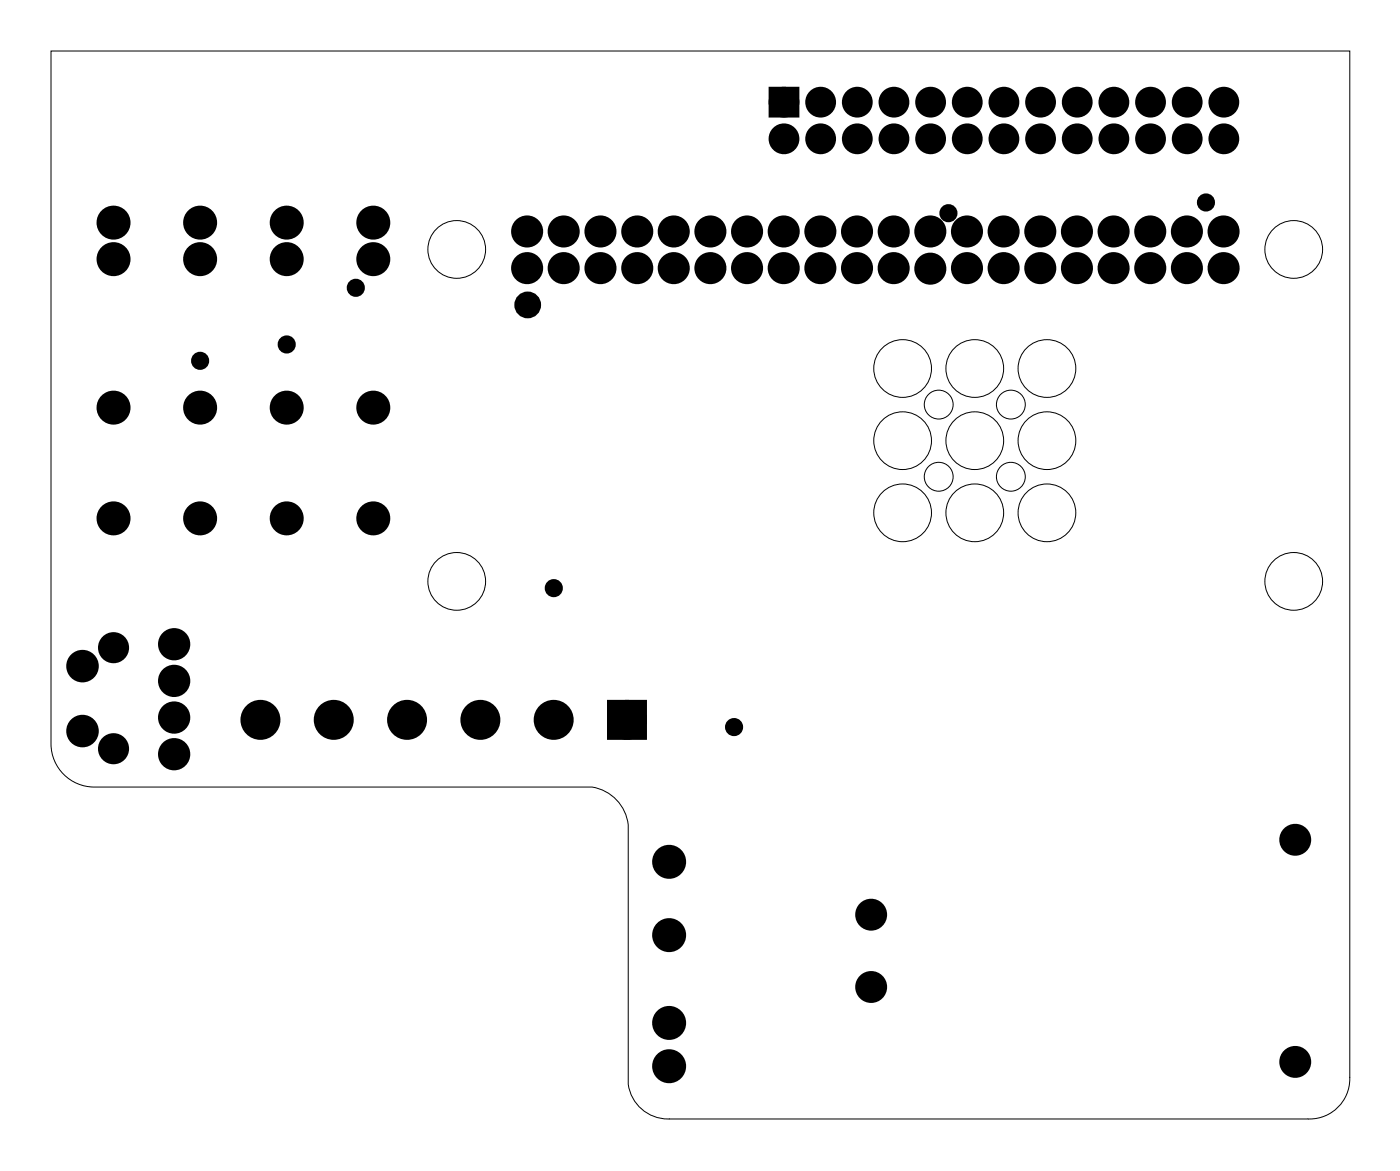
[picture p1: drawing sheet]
<svg xmlns="http://www.w3.org/2000/svg" width="97mm" height="81mm" viewBox="0 0 97 81" stroke-linecap="round" stroke-linejoin="round" font-family="sans-serif">
<g fill="none" stroke="#000" stroke-width=".07">
<path d="M3.5 3.5h90v71.2a2.78 2.78 0 0 1-2.8 2.8h-44.3a2.77 2.77 0 0 1-2.9-2.4v-17.9a3 3 0 0 0-2.5-2.7h-34.5a3 3 0 0 1-3-2.9z"/>
<circle cx="31.6" cy="17.3" r="2"/>
<circle cx="89.6" cy="17.3" r="2"/>
<circle cx="62.5" cy="35.5" r="2"/>
<circle cx="62.5" cy="30.5" r="2"/>
<circle cx="62.5" cy="25.5" r="2"/>
<circle cx="65" cy="28" r="1"/>
<circle cx="65" cy="33" r="1"/>
<circle cx="67.5" cy="30.5" r="2"/>
<circle cx="67.5" cy="25.5" r="2"/>
<circle cx="67.5" cy="35.5" r="2"/>
<circle cx="70" cy="28" r="1"/>
<circle cx="70" cy="33" r="1"/>
<circle cx="72.5" cy="35.5" r="2"/>
<circle cx="72.5" cy="30.5" r="2"/>
<circle cx="72.5" cy="25.5" r="2"/>
<circle cx="31.6" cy="40.3" r="2"/>
<circle cx="89.6" cy="40.3" r="2"/>
</g>
<path d="M53.6 6.4h1.5v1.4h-1.5zM42.4 48.9h2.1v2h-2.1z" fill="#000"/>
<g fill="none" stroke="#000" stroke-width=".69" stroke-linecap="butt">
<path d="M53.6 6.4h1.5v1.4h-1.5z"/>
<circle cx="54.3" cy="7.1" r=".72"/>
<circle cx="54.3" cy="9.6" r=".72"/>
<circle cx="56.9" cy="7.1" r=".72"/>
<circle cx="56.9" cy="9.6" r=".72"/>
<circle cx="59.4" cy="7.1" r=".72"/>
<circle cx="59.4" cy="9.6" r=".72"/>
<circle cx="61.9" cy="7.1" r=".72"/>
<circle cx="61.9" cy="9.6" r=".72"/>
<circle cx="64.5" cy="7.1" r=".72"/>
<circle cx="64.5" cy="9.6" r=".72"/>
<circle cx="67" cy="7.1" r=".72"/>
<circle cx="67" cy="9.6" r=".72"/>
<circle cx="69.6" cy="7.1" r=".72"/>
<circle cx="69.6" cy="9.6" r=".72"/>
<circle cx="72.1" cy="7.1" r=".72"/>
<circle cx="72.1" cy="9.6" r=".72"/>
<circle cx="74.6" cy="7.1" r=".72"/>
<circle cx="74.6" cy="9.6" r=".72"/>
<circle cx="77.2" cy="7.1" r=".72"/>
<circle cx="77.2" cy="9.6" r=".72"/>
<circle cx="79.7" cy="7.1" r=".72"/>
<circle cx="79.7" cy="9.6" r=".72"/>
<circle cx="82.3" cy="7.1" r=".72"/>
<circle cx="82.3" cy="9.6" r=".72"/>
<circle cx="84.8" cy="7.1" r=".72"/>
<circle cx="84.8" cy="9.6" r=".72"/>
</g>
<g fill="#000">
<circle cx="7.9" cy="18" r=".8"/>
<circle cx="7.9" cy="15.4" r=".8"/>
<circle cx="13.9" cy="15.4" r=".8"/>
<circle cx="13.9" cy="18" r=".8"/>
<circle cx="19.9" cy="15.4" r=".8"/>
<circle cx="19.9" cy="18" r=".8"/>
<circle cx="24.7" cy="19.9" r=".35"/>
<circle cx="25.9" cy="18" r=".8"/>
<circle cx="25.9" cy="15.4" r=".8"/>
<circle cx="36.5" cy="16" r=".74"/>
<circle cx="36.5" cy="18.6" r=".74"/>
<circle cx="39.1" cy="16" r=".74"/>
<circle cx="39.1" cy="18.6" r=".74"/>
<circle cx="41.6" cy="16" r=".74"/>
<circle cx="41.6" cy="18.6" r=".74"/>
<circle cx="44.2" cy="18.6" r=".74"/>
<circle cx="44.2" cy="16" r=".74"/>
<circle cx="46.7" cy="18.6" r=".74"/>
<circle cx="46.7" cy="16" r=".74"/>
<circle cx="49.2" cy="18.6" r=".74"/>
<circle cx="49.2" cy="16" r=".74"/>
<circle cx="51.8" cy="18.6" r=".74"/>
<circle cx="51.8" cy="16" r=".74"/>
<circle cx="54.3" cy="18.6" r=".74"/>
<circle cx="54.3" cy="16" r=".74"/>
<circle cx="54.3" cy="7.1" r=".72"/>
<circle cx="54.3" cy="9.6" r=".72"/>
<circle cx="56.8" cy="18.6" r=".74"/>
<circle cx="56.8" cy="16" r=".74"/>
<circle cx="56.9" cy="7.1" r=".72"/>
<circle cx="56.9" cy="9.6" r=".72"/>
<circle cx="59.4" cy="18.6" r=".74"/>
<circle cx="59.4" cy="16" r=".74"/>
<circle cx="59.4" cy="7.1" r=".72"/>
<circle cx="59.4" cy="9.6" r=".72"/>
<circle cx="61.9" cy="18.6" r=".74"/>
<circle cx="61.9" cy="16" r=".74"/>
<circle cx="61.9" cy="7.1" r=".72"/>
<circle cx="61.9" cy="9.6" r=".72"/>
<circle cx="64.5" cy="16" r=".74"/>
<circle cx="64.5" cy="18.6" r=".74"/>
<circle cx="64.5" cy="7.1" r=".72"/>
<circle cx="64.5" cy="9.6" r=".72"/>
<circle cx="65.7" cy="14.8" r=".35"/>
<circle cx="67" cy="18.6" r=".74"/>
<circle cx="67" cy="16" r=".74"/>
<circle cx="67" cy="7.1" r=".72"/>
<circle cx="67" cy="9.6" r=".72"/>
<circle cx="69.5" cy="16" r=".74"/>
<circle cx="69.5" cy="18.6" r=".74"/>
<circle cx="69.6" cy="7.1" r=".72"/>
<circle cx="69.6" cy="9.6" r=".72"/>
<circle cx="72.1" cy="18.6" r=".74"/>
<circle cx="72.1" cy="16" r=".74"/>
<circle cx="72.1" cy="7.1" r=".72"/>
<circle cx="72.1" cy="9.6" r=".72"/>
<circle cx="74.6" cy="16" r=".74"/>
<circle cx="74.6" cy="18.6" r=".74"/>
<circle cx="74.6" cy="7.1" r=".72"/>
<circle cx="74.6" cy="9.6" r=".72"/>
<circle cx="77.2" cy="18.6" r=".74"/>
<circle cx="77.2" cy="16" r=".74"/>
<circle cx="77.2" cy="7.1" r=".72"/>
<circle cx="77.2" cy="9.6" r=".72"/>
<circle cx="79.7" cy="16" r=".74"/>
<circle cx="79.7" cy="18.6" r=".74"/>
<circle cx="79.7" cy="7.1" r=".72"/>
<circle cx="79.7" cy="9.6" r=".72"/>
<circle cx="82.2" cy="16" r=".74"/>
<circle cx="82.2" cy="18.6" r=".74"/>
<circle cx="82.3" cy="7.1" r=".72"/>
<circle cx="82.3" cy="9.6" r=".72"/>
<circle cx="83.6" cy="14" r=".35"/>
<circle cx="84.8" cy="16" r=".74"/>
<circle cx="84.8" cy="18.6" r=".74"/>
<circle cx="84.8" cy="7.1" r=".72"/>
<circle cx="84.8" cy="9.6" r=".72"/>
<circle cx="7.9" cy="35.9" r=".8"/>
<circle cx="7.9" cy="28.2" r=".8"/>
<circle cx="13.9" cy="25" r=".35"/>
<circle cx="13.9" cy="35.9" r=".8"/>
<circle cx="13.9" cy="28.2" r=".8"/>
<circle cx="19.9" cy="28.2" r=".8"/>
<circle cx="19.9" cy="23.9" r=".35"/>
<circle cx="19.9" cy="35.9" r=".8"/>
<circle cx="25.9" cy="35.9" r=".8"/>
<circle cx="25.9" cy="28.2" r=".8"/>
<circle cx="36.6" cy="21.1" r=".65"/>
<circle cx="5.7" cy="50.7" r=".75"/>
<circle cx="5.7" cy="46.2" r=".75"/>
<circle cx="7.9" cy="44.9" r=".85"/>
<circle cx="7.9" cy="51.9" r=".85"/>
<circle cx="12.1" cy="52.3" r=".74"/>
<circle cx="12.1" cy="49.7" r=".74"/>
<circle cx="12.1" cy="44.6" r=".74"/>
<circle cx="12.1" cy="47.2" r=".74"/>
<circle cx="18" cy="49.9" r="1"/>
<circle cx="23.1" cy="49.9" r="1"/>
<circle cx="28.2" cy="49.9" r="1"/>
<circle cx="33.3" cy="49.9" r="1"/>
<circle cx="38.4" cy="49.9" r="1"/>
<circle cx="38.4" cy="40.8" r=".35"/>
<circle cx="43.4" cy="49.9" r="1"/>
<circle cx="46.4" cy="59.7" r=".9"/>
<circle cx="50.9" cy="50.4" r=".35"/>
<circle cx="89.8" cy="58.2" r=".72"/>
<circle cx="46.4" cy="64.8" r=".9"/>
<circle cx="46.4" cy="70.9" r=".9"/>
<circle cx="46.4" cy="73.9" r=".9"/>
<circle cx="60.4" cy="63.4" r=".72"/>
<circle cx="60.4" cy="68.4" r=".72"/>
<circle cx="89.8" cy="73.6" r=".72"/>
</g>
<g fill="none" stroke="#000" stroke-width=".55">
<circle cx="24.7" cy="19.9" r=".35"/>
<circle cx="65.7" cy="14.8" r=".35"/>
<circle cx="83.6" cy="14" r=".35"/>
<circle cx="13.9" cy="25" r=".35"/>
<circle cx="19.9" cy="23.9" r=".35"/>
<circle cx="36.6" cy="21.1" r=".65"/>
<circle cx="38.4" cy="40.8" r=".35"/>
<circle cx="46.4" cy="59.7" r=".9"/>
<circle cx="50.9" cy="50.4" r=".35"/>
<circle cx="46.4" cy="73.9" r=".9"/>
<circle cx="46.4" cy="64.8" r=".9"/>
<circle cx="46.4" cy="70.9" r=".9"/>
</g>
<g fill="none" stroke="#000" stroke-width=".76" stroke-linecap="butt">
<path d="M42.4 48.9h2.1v2h-2.1z"/>
<circle cx="12.1" cy="49.7" r=".74"/>
<circle cx="12.1" cy="52.3" r=".74"/>
<circle cx="12.1" cy="44.6" r=".74"/>
<circle cx="12.1" cy="47.2" r=".74"/>
<circle cx="18" cy="49.9" r="1"/>
<circle cx="23.1" cy="49.9" r="1"/>
<circle cx="28.2" cy="49.9" r="1"/>
<circle cx="33.3" cy="49.9" r="1"/>
<circle cx="38.4" cy="49.9" r="1"/>
<circle cx="43.4" cy="49.9" r="1"/>
</g>
<g fill="none" stroke="#000" stroke-width=".75" stroke-linecap="butt">
<circle cx="7.9" cy="15.4" r=".8"/>
<circle cx="7.9" cy="18" r=".8"/>
<circle cx="13.9" cy="18" r=".8"/>
<circle cx="13.9" cy="15.4" r=".8"/>
<circle cx="19.9" cy="15.4" r=".8"/>
<circle cx="19.9" cy="18" r=".8"/>
<circle cx="25.9" cy="15.4" r=".8"/>
<circle cx="25.9" cy="18" r=".8"/>
<circle cx="36.5" cy="18.6" r=".74"/>
<circle cx="36.5" cy="16" r=".74"/>
<circle cx="39.1" cy="18.6" r=".74"/>
<circle cx="39.1" cy="16" r=".74"/>
<circle cx="41.6" cy="18.6" r=".74"/>
<circle cx="41.6" cy="16" r=".74"/>
<circle cx="44.2" cy="18.6" r=".74"/>
<circle cx="44.2" cy="16" r=".74"/>
<circle cx="46.7" cy="18.6" r=".74"/>
<circle cx="46.7" cy="16" r=".74"/>
<circle cx="49.2" cy="18.6" r=".74"/>
<circle cx="49.2" cy="16" r=".74"/>
<circle cx="51.8" cy="18.6" r=".74"/>
<circle cx="51.8" cy="16" r=".74"/>
<circle cx="54.3" cy="18.6" r=".74"/>
<circle cx="54.3" cy="16" r=".74"/>
<circle cx="56.8" cy="18.6" r=".74"/>
<circle cx="56.8" cy="16" r=".74"/>
<circle cx="59.4" cy="18.6" r=".74"/>
<circle cx="59.4" cy="16" r=".74"/>
<circle cx="61.9" cy="18.6" r=".74"/>
<circle cx="61.9" cy="16" r=".74"/>
<circle cx="64.5" cy="16" r=".74"/>
<circle cx="64.5" cy="18.6" r=".74"/>
<circle cx="67" cy="18.6" r=".74"/>
<circle cx="67" cy="16" r=".74"/>
<circle cx="69.5" cy="16" r=".74"/>
<circle cx="69.5" cy="18.6" r=".74"/>
<circle cx="72.1" cy="18.6" r=".74"/>
<circle cx="72.1" cy="16" r=".74"/>
<circle cx="74.6" cy="18.6" r=".74"/>
<circle cx="74.6" cy="16" r=".74"/>
<circle cx="77.2" cy="18.6" r=".74"/>
<circle cx="77.2" cy="16" r=".74"/>
<circle cx="79.7" cy="18.6" r=".74"/>
<circle cx="79.7" cy="16" r=".74"/>
<circle cx="82.2" cy="18.6" r=".74"/>
<circle cx="82.2" cy="16" r=".74"/>
<circle cx="84.8" cy="16" r=".74"/>
<circle cx="84.8" cy="18.6" r=".74"/>
<circle cx="7.9" cy="28.2" r=".8"/>
<circle cx="7.9" cy="35.9" r=".8"/>
<circle cx="13.9" cy="35.9" r=".8"/>
<circle cx="13.9" cy="28.2" r=".8"/>
<circle cx="19.9" cy="28.2" r=".8"/>
<circle cx="19.9" cy="35.9" r=".8"/>
<circle cx="25.9" cy="35.9" r=".8"/>
<circle cx="25.9" cy="28.2" r=".8"/>
<circle cx="5.7" cy="46.2" r=".75"/>
<circle cx="5.7" cy="50.7" r=".75"/>
</g>
<g fill="none" stroke="#000" stroke-width=".78" stroke-linecap="butt">
<circle cx="89.8" cy="58.2" r=".72"/>
<circle cx="60.4" cy="63.4" r=".72"/>
<circle cx="60.4" cy="68.4" r=".72"/>
<circle cx="89.8" cy="73.6" r=".72"/>
</g>
<g fill="none" stroke="#000" stroke-width=".45">
<circle cx="7.9" cy="44.9" r=".85"/>
<circle cx="7.9" cy="51.9" r=".85"/>
</g>
</svg>
